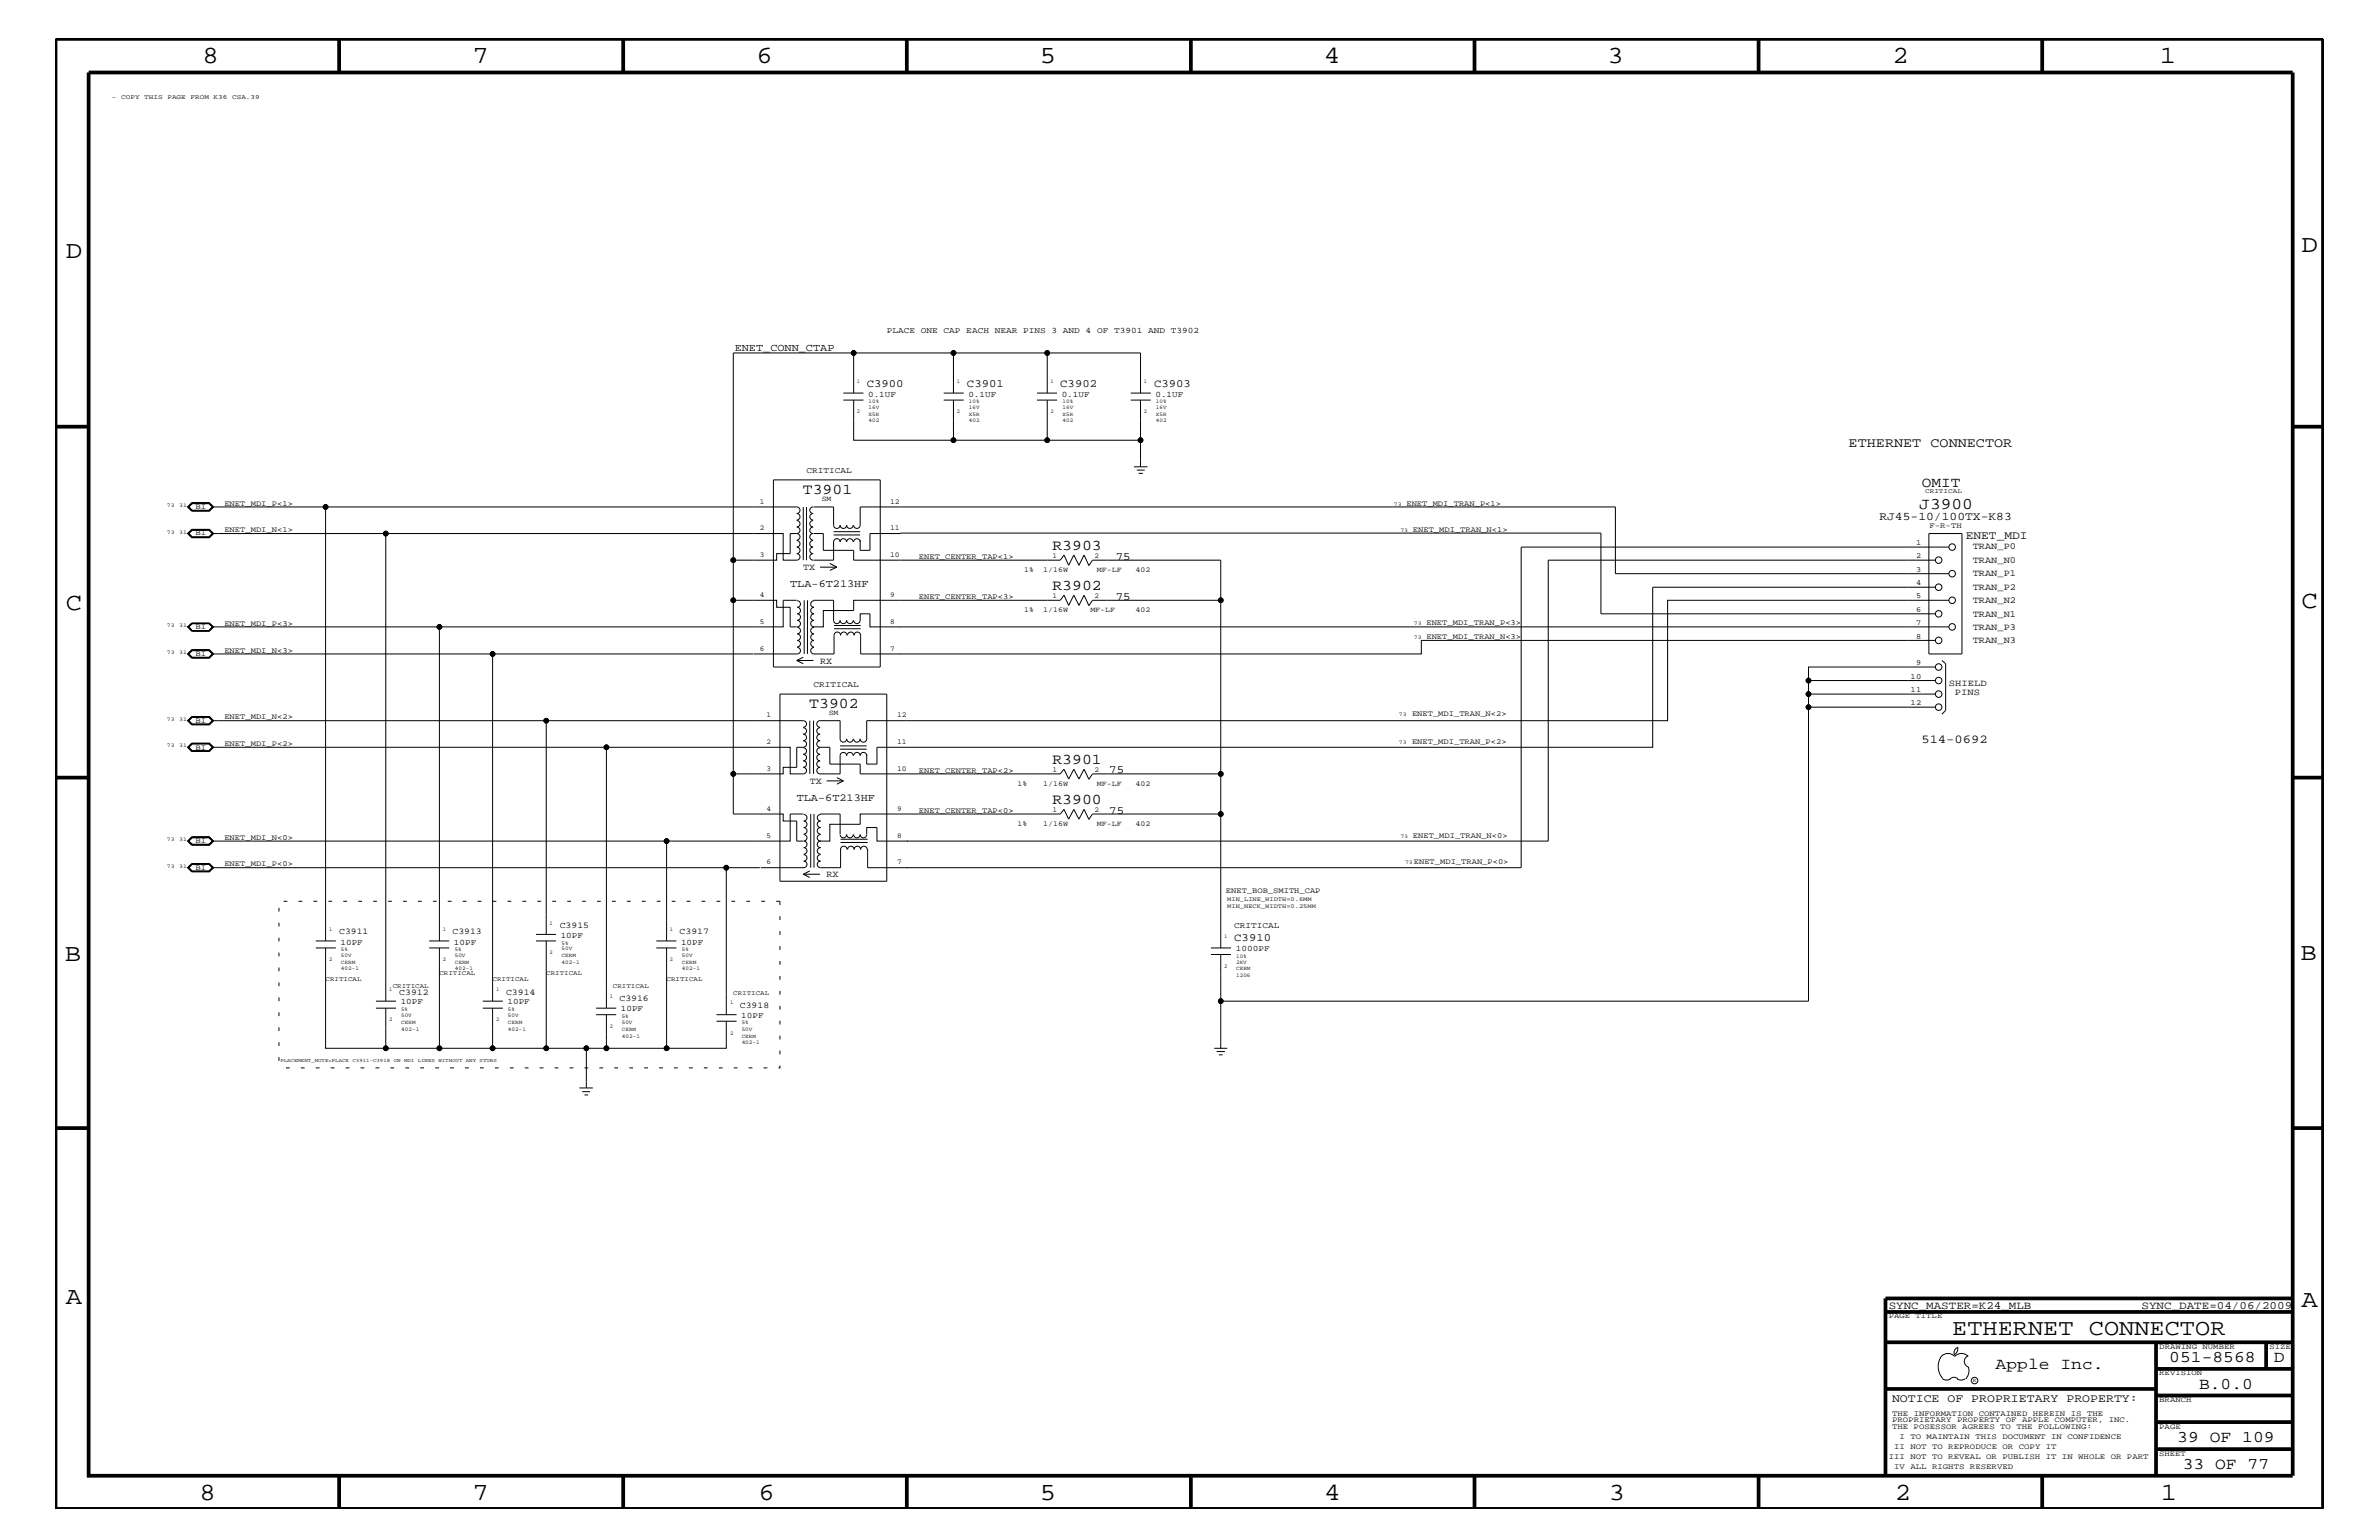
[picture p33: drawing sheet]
<svg xmlns="http://www.w3.org/2000/svg" width="432mm" height="279mm" viewBox="0 0 432 279" stroke-linecap="round" stroke-linejoin="round" font-family="sans-serif">
<defs><g id="words">
<g font-size="4.5">
<text x="36.7" y="11.5">8</text>
<text x="85.8" y="11.5">7</text>
<text x="137.3" y="11.5">6</text>
<text x="188.7" y="11.5">5</text>
<text x="240.3" y="11.5">4</text>
<text x="291.8" y="11.5">3</text>
<text x="343.5" y="11.5">2</text>
<text x="392" y="11.5">1</text>
<text x="11.9" y="46.8">D</text>
<text x="417.7" y="45.7">D</text>
<text x="11.9" y="110.6">C</text>
<text x="417.7" y="110.3">C</text>
<text x="11.8" y="174.3">B</text>
<text x="417.6" y="174.2">B</text>
<text x="11.9" y="236.7">A</text>
<text x="417.7" y="237.1">A</text>
<text x="36.2" y="272.1">8</text>
<text x="85.8" y="272.1">7</text>
<text x="137.7" y="272.1">6</text>
<text x="188.7" y="272.1">5</text>
<text x="240.4" y="272.1">4</text>
<text x="292" y="272.1">3</text>
<text x="343.9" y="272.1">2</text>
<text x="392.2" y="272.1">1</text>
</g>
<text font-size="4.1" x="354.3" y="242.3">ETHERNET CONNECTOR</text>
<g font-size="3">
<text x="348.4" y="92.4">J3900</text>
<text x="362.2" y="248.4">Apple Inc.</text>
<text x="393.7" y="247.1">051-8568</text>
<text x="399.2" y="252">B.0.0</text>
<text x="412.7" y="247.1">D</text>
<text x="395.2" y="261.6">39 OF 109</text>
<text x="396.2" y="266.6">33 OF 77</text>
</g>
<g font-size="2.7">
<text x="145.7" y="89.7">T3901</text>
<text x="191" y="99.9">R3903</text>
<text x="191" y="107.1">R3902</text>
<text x="146.9" y="128.5">T3902</text>
<text x="191" y="138.6">R3901</text>
<text x="191" y="145.9">R3900</text>
</g>
<text font-size="2.6" x="348.8" y="88.3">OMIT</text>
<text font-size="2.5" x="335.5" y="81.1">ETHERNET CONNECTOR</text>
<text font-size="2.2" x="348.7" y="134.7">514-0692</text>
<g font-size="2.1">
<text x="341.1" y="94.3">RJ45-10/100TX-K83</text>
<text x="356.8" y="97.7">ENET_MDI</text>
<text x="343.4" y="254.4">NOTICE OF PROPRIETARY PROPERTY:</text>
</g>
<g font-size="2">
<text x="157.3" y="70.1">C3900</text>
<text x="175.5" y="70.1">C3901</text>
<text x="192.4" y="70.1">C3902</text>
<text x="209.5" y="70.1">C3903</text>
<text x="202.5" y="101.5">75</text>
<text x="202.5" y="108.8">75</text>
<text x="201.3" y="140.3">75</text>
<text x="201.3" y="147.6">75</text>
<text x="224" y="170.7">C3910</text>
<text x="342.8" y="237.4">SYNC_MASTER=K24_MLB</text>
<text x="388.7" y="237.4">SYNC_DATE=04/06/2009</text>
</g>
<g font-size="1.9">
<text x="133.3" y="63.6">ENET_CONN_CTAP</text>
<text x="143.4" y="106.5">TLA-6T213HF</text>
<text x="144.6" y="145.3">TLA-6T213HF</text>
</g>
<g font-size="1.7">
<text x="358.1" y="99.7">TRAN_P0</text>
<text x="145.8" y="103.5">TX</text>
<text x="358.1" y="102.1">TRAN_N0</text>
<text x="358.1" y="107">TRAN_P2</text>
<text x="358.1" y="104.6">TRAN_P1</text>
<text x="358.1" y="111.9">TRAN_N1</text>
<text x="358.1" y="109.4">TRAN_N2</text>
<text x="358.1" y="116.7">TRAN_N3</text>
<text x="358.1" y="114.2">TRAN_P3</text>
<text x="148.8" y="120.4">RX</text>
<text x="353.7" y="124.4">SHIELD</text>
<text x="354.8" y="126">PINS</text>
<text x="147" y="142.3">TX</text>
<text x="150" y="159.2">RX</text>
</g>
<g font-size="1.6">
<text x="61.6" y="169.5">C3911</text>
<text x="82.1" y="169.5">C3913</text>
<text x="101.6" y="168.3">C3915</text>
<text x="123.4" y="169.5">C3917</text>
<text x="72.5" y="180.5">C3912</text>
<text x="91.9" y="180.5">C3914</text>
<text x="112.4" y="181.6">C3916</text>
<text x="134.3" y="182.9">C3918</text>
</g>
<g font-size="1.5">
<text x="161" y="60.4">PLACE ONE CAP EACH NEAR PINS 3 AND 4 OF T3901 AND T3902</text>
<text x="157.6" y="72">0.1UF</text>
<text x="175.8" y="72">0.1UF</text>
<text x="192.7" y="72">0.1UF</text>
<text x="209.7" y="72">0.1UF</text>
<text x="146.4" y="85.9">CRITICAL</text>
<text x="147.7" y="124.7">CRITICAL</text>
<text x="61.8" y="171.4">10PF</text>
<text x="82.4" y="171.4">10PF</text>
<text x="101.8" y="170.1">10PF</text>
<text x="123.6" y="171.4">10PF</text>
<text x="224" y="168.3">CRITICAL</text>
<text x="224.3" y="172.6">1000PF</text>
<text x="72.7" y="182.2">10PF</text>
<text x="92.1" y="182.2">10PF</text>
<text x="112.7" y="183.5">10PF</text>
<text x="134.5" y="184.7">10PF</text>
</g>
<g font-size="1.4">
<text x="35.5" y="92.3">BI</text>
<text x="40.7" y="91.7">ENET_MDI_P&lt;1&gt;</text>
<text x="137.9" y="91.4">1</text>
<text x="149.1" y="91">SM</text>
<text x="161.5" y="91.4">12</text>
<text x="255.3" y="91.7">ENET_MDI_TRAN_P&lt;1&gt;</text>
<text x="350.2" y="95.9">F-R-TH</text>
<text x="35.5" y="97.1">BI</text>
<text x="40.7" y="96.5">ENET_MDI_N&lt;1&gt;</text>
<text x="137.9" y="101">3</text>
<text x="137.9" y="96.2">2</text>
<text x="161.5" y="96.2">11</text>
<text x="161.5" y="101">10</text>
<text x="166.8" y="101.4">ENET_CENTER_TAP&lt;1&gt;</text>
<text x="191" y="101.3">1</text>
<text x="198.6" y="101.3">2</text>
<text x="256.5" y="96.5">ENET_MDI_TRAN_N&lt;1&gt;</text>
<text x="347.8" y="98.8">1</text>
<text x="347.8" y="101.3">2</text>
<text x="185.9" y="103.8">1%</text>
<text x="189.4" y="103.8">1/16W</text>
<text x="199.1" y="103.8">MF-LF</text>
<text x="206.1" y="103.8">402</text>
<text x="347.8" y="103.7">3</text>
<text x="347.8" y="106.1">4</text>
<text x="40.7" y="113.6">ENET_MDI_P&lt;3&gt;</text>
<text x="137.9" y="108.3">4</text>
<text x="137.9" y="113.1">5</text>
<text x="161.5" y="108.3">9</text>
<text x="161.5" y="113.1">8</text>
<text x="166.8" y="108.7">ENET_CENTER_TAP&lt;3&gt;</text>
<text x="185.9" y="111.1">1%</text>
<text x="189.4" y="111.1">1/16W</text>
<text x="191" y="108.6">1</text>
<text x="197.9" y="111.1">MF-LF</text>
<text x="198.6" y="108.6">2</text>
<text x="206.1" y="111.1">402</text>
<text x="258.9" y="113.4">ENET_MDI_TRAN_P&lt;3&gt;</text>
<text x="347.8" y="108.6">5</text>
<text x="347.8" y="111">6</text>
<text x="347.8" y="113.4">7</text>
<text x="35.5" y="114.2">BI</text>
<text x="35.5" y="119">BI</text>
<text x="40.7" y="118.4">ENET_MDI_N&lt;3&gt;</text>
<text x="137.9" y="118.1">6</text>
<text x="161.5" y="118.1">7</text>
<text x="258.9" y="115.9">ENET_MDI_TRAN_N&lt;3&gt;</text>
<text x="347.8" y="115.9">8</text>
<text x="346.8" y="123.1">10</text>
<text x="346.8" y="125.5">11</text>
<text x="347.8" y="120.7">9</text>
<text x="35.5" y="131.1">BI</text>
<text x="40.7" y="130.5">ENET_MDI_N&lt;2&gt;</text>
<text x="139.1" y="130.2">1</text>
<text x="150.4" y="129.7">SM</text>
<text x="162.8" y="130.2">12</text>
<text x="256.3" y="130">ENET_MDI_TRAN_N&lt;2&gt;</text>
<text x="346.8" y="128">12</text>
<text x="35.5" y="136">BI</text>
<text x="40.7" y="135.3">ENET_MDI_P&lt;2&gt;</text>
<text x="139.1" y="135">2</text>
<text x="162.8" y="135">11</text>
<text x="256.3" y="135">ENET_MDI_TRAN_P&lt;2&gt;</text>
<text x="139.1" y="139.8">3</text>
<text x="162.8" y="139.8">10</text>
<text x="166.8" y="140.2">ENET_CENTER_TAP&lt;2&gt;</text>
<text x="184.7" y="142.6">1%</text>
<text x="189.4" y="142.6">1/16W</text>
<text x="191" y="140.1">1</text>
<text x="198.6" y="140.1">2</text>
<text x="199.1" y="142.6">MF-LF</text>
<text x="206.1" y="142.6">402</text>
<text x="139.1" y="147.1">4</text>
<text x="162.8" y="147.1">9</text>
<text x="166.8" y="147.5">ENET_CENTER_TAP&lt;0&gt;</text>
<text x="184.7" y="149.9">1%</text>
<text x="189.4" y="149.9">1/16W</text>
<text x="191" y="147.3">1</text>
<text x="198.6" y="147.3">2</text>
<text x="199.1" y="149.9">MF-LF</text>
<text x="206.1" y="149.9">402</text>
<text x="35.5" y="152.9">BI</text>
<text x="40.7" y="152.3">ENET_MDI_N&lt;0&gt;</text>
<text x="139.1" y="152">5</text>
<text x="162.8" y="152">8</text>
<text x="256.5" y="152">ENET_MDI_TRAN_N&lt;0&gt;</text>
<text x="35.5" y="157.8">BI</text>
<text x="40.7" y="157.2">ENET_MDI_P&lt;0&gt;</text>
<text x="139.1" y="156.8">6</text>
<text x="162.8" y="156.8">7</text>
<text x="222.5" y="162">ENET_BOB_SMITH_CAP</text>
<text x="256.6" y="156.8">ENET_MDI_TRAN_P&lt;0&gt;</text>
<text x="342.8" y="239.2">PAGE TITLE</text>
<text x="391.9" y="244.7">DRAWING NUMBER</text>
<text x="411.9" y="244.7">SIZE</text>
<text x="391.9" y="249.5">REVISION</text>
<text x="343.4" y="256.8">THE INFORMATION CONTAINED HEREIN IS THE</text>
<text x="391.9" y="254.4">BRANCH</text>
<text x="343.4" y="259.3">THE POSESSOR AGREES TO THE FOLLOWING:</text>
<text x="343.4" y="258">PROPRIETARY PROPERTY OF APPLE COMPUTER, INC.</text>
<text x="343.8" y="262.9">II NOT TO REPRODUCE OR COPY IT</text>
<text x="344.8" y="261.1">I TO MAINTAIN THIS DOCUMENT IN CONFIDENCE</text>
<text x="391.9" y="259.3">PAGE</text>
<text x="342.8" y="264.7">III NOT TO REVEAL OR PUBLISH IT IN WHOLE OR PART</text>
<text x="343.8" y="266.6">IV ALL RIGHTS RESERVED</text>
<text x="391.9" y="264.1">SHEET</text>
</g>
<g font-size="1.2">
<text x="20.3" y="18">-</text>
<text x="22" y="18">COPY</text>
<text x="26.2" y="18">THIS</text>
<text x="30.4" y="18">PAGE</text>
<text x="34.6" y="18">FROM</text>
<text x="38.8" y="18">K36</text>
<text x="42.1" y="18">CSA.39</text>
<text x="349.4" y="89.5">CRITICAL</text>
<text x="59.1" y="178">CRITICAL</text>
<text x="71.3" y="179.3">CRITICAL</text>
<text x="79.8" y="176.8">CRITICAL</text>
<text x="89.4" y="178">CRITICAL</text>
<text x="99.1" y="176.8">CRITICAL</text>
<text x="111.3" y="179.3">CRITICAL</text>
<text x="121" y="178">CRITICAL</text>
<text x="133.1" y="180.5">CRITICAL</text>
</g>
<g font-size="1.1">
<text x="222.8" y="164.7">MIN_NECK_WIDTH=0.25MM</text>
<text x="222.8" y="163.5">MIN_LINE_WIDTH=0.6MM</text>
</g>
<g font-size="1">
<text x="155.5" y="69.5">1</text>
<text x="173.7" y="69.5">1</text>
<text x="190.7" y="69.5">1</text>
<text x="207.6" y="69.5">1</text>
<text x="155.5" y="75">2</text>
<text x="157.6" y="75.5">X5R</text>
<text x="157.6" y="73.2">10%</text>
<text x="157.6" y="76.7">402</text>
<text x="157.6" y="74.3">16V</text>
<text x="173.7" y="75">2</text>
<text x="175.9" y="73.2">10%</text>
<text x="175.9" y="74.3">16V</text>
<text x="175.9" y="75.5">X5R</text>
<text x="175.9" y="76.7">402</text>
<text x="190.7" y="75">2</text>
<text x="192.9" y="75.5">X5R</text>
<text x="192.9" y="74.3">16V</text>
<text x="192.9" y="76.7">402</text>
<text x="192.9" y="73.2">10%</text>
<text x="207.6" y="75">2</text>
<text x="209.8" y="73.2">10%</text>
<text x="209.8" y="75.5">X5R</text>
<text x="209.8" y="74.3">16V</text>
<text x="209.8" y="76.7">402</text>
<text x="30.3" y="92">73</text>
<text x="32.5" y="92">31</text>
<text x="253" y="91.7">73</text>
<text x="30.3" y="96.8">73</text>
<text x="32.5" y="96.8">31</text>
<text x="254.2" y="96.5">73</text>
<text x="30.3" y="113.7">73</text>
<text x="32.5" y="113.7">31</text>
<text x="256.6" y="113.4">73</text>
<text x="30.3" y="118.6">73</text>
<text x="32.5" y="118.6">31</text>
<text x="256.6" y="115.9">73</text>
<text x="30.3" y="130.8">73</text>
<text x="32.5" y="130.8">31</text>
<text x="253.9" y="130">73</text>
<text x="30.3" y="135.6">73</text>
<text x="32.5" y="135.6">31</text>
<text x="253.9" y="135">73</text>
<text x="30.3" y="152.6">73</text>
<text x="32.5" y="152.6">31</text>
<text x="254.2" y="152">73</text>
<text x="30.3" y="157.4">73</text>
<text x="32.5" y="157.4">31</text>
<text x="255" y="156.8">73</text>
<text x="99.7" y="167.8">1</text>
<text x="59.8" y="168.9">1</text>
<text x="61.9" y="173.7">50V</text>
<text x="61.9" y="172.6">5%</text>
<text x="80.3" y="168.9">1</text>
<text x="82.5" y="173.7">50V</text>
<text x="82.5" y="172.6">5%</text>
<text x="99.7" y="173.2">2</text>
<text x="101.9" y="171.4">5%</text>
<text x="101.9" y="173.7">CERM</text>
<text x="101.9" y="172.4">50V</text>
<text x="121.6" y="168.9">1</text>
<text x="123.8" y="173.7">50V</text>
<text x="123.8" y="172.6">5%</text>
<text x="222.2" y="170.1">1</text>
<text x="224.4" y="173.8">10%</text>
<text x="59.8" y="174.4">2</text>
<text x="61.9" y="176.1">402-1</text>
<text x="61.9" y="174.9">CERM</text>
<text x="70.6" y="179.9">1</text>
<text x="80.3" y="174.4">2</text>
<text x="82.5" y="176.1">402-1</text>
<text x="82.5" y="174.9">CERM</text>
<text x="90.1" y="179.9">1</text>
<text x="101.9" y="174.9">402-1</text>
<text x="121.6" y="174.4">2</text>
<text x="123.8" y="176.1">402-1</text>
<text x="123.8" y="174.9">CERM</text>
<text x="222.2" y="175.6">2</text>
<text x="224.4" y="176.1">CERM</text>
<text x="224.4" y="177.3">1206</text>
<text x="224.4" y="174.9">2KV</text>
<text x="70.6" y="185.3">2</text>
<text x="72.8" y="183.5">5%</text>
<text x="72.8" y="184.6">50V</text>
<text x="72.8" y="185.8">CERM</text>
<text x="90.1" y="185.3">2</text>
<text x="92.2" y="184.6">50V</text>
<text x="92.2" y="185.8">CERM</text>
<text x="92.2" y="183.5">5%</text>
<text x="110.7" y="181">1</text>
<text x="112.9" y="185.8">50V</text>
<text x="112.9" y="184.7">5%</text>
<text x="132.5" y="182.2">1</text>
<text x="134.6" y="185.9">5%</text>
<text x="72.8" y="187">402-1</text>
<text x="92.2" y="187">402-1</text>
<text x="110.7" y="186.5">2</text>
<text x="112.9" y="188.2">402-1</text>
<text x="112.9" y="187">CERM</text>
<text x="132.5" y="187.7">2</text>
<text x="134.6" y="189.4">402-1</text>
<text x="134.6" y="188.2">CERM</text>
<text x="134.6" y="187">50V</text>
<text x="358.1" y="250.7">R</text>
</g>
<text font-size=".9" x="50.9" y="192.6">PLACEMENT_NOTE=PLACE C3911-C3918 ON MDI LINES WITHOUT ANY STUBS</text>
</g></defs>
<g fill="none" stroke="#000" stroke-width=".18">
<path d="M153.1 72.6h3.6M153.1 71.3h3.6M154.9 64h-21.8v37.6h7.9v-1.2h2.4v-3.6h1.2M154.9 72.6v7.3h18.2M171.3 72.6h3.6M171.3 71.3h3.6M173.1 72.6v7.3h17M173.1 64h-18.2v7.3M188.2 72.6h3.7M188.2 71.3h3.7M190.1 72.6v7.3h16.9M190.1 71.3v-7.3h16.9v7.3"/>
<path d="M190.1 64h-17v7.3M205.2 72.6h3.7M205.2 71.3h3.7M207 72.6v12.1M34.8 91.2h3.1l.8 .8-.8 .7h-3.1l-.7-.7zM34.8 91.2h3.2l.8 .8-.8 .7h-3.2l-.8-.7zM34.8 96.1h3.1l.8 .7-.8 .7h-3.1l-.7-.7zM34.8 96h3.2l.8 .8-.8 .8h-3.2l-.8-.8zM34.9 91.3h3l.7 .7-.7 .7h-3l-.7-.7zM34.9 96.1h3l.7 .7-.7 .7h-3l-.7-.7zM38.5 92l-.6 .6h-3l-.6-.6 .6-.6h3l.6 .6h20.6M38.5 96.8l-.6 .6h-3l-.6-.6 .6-.6h3l.6 .6h103.7v4.8h2.4a.59 .59 0 0 0 .6-.6 .59 .59 0 0 0-.6-.6 .59 .59 0 0 0 .6-.5 .59 .59 0 0 0-.6-.6 .59 .59 0 0 0 .6-.6 .59 .59 0 0 0-.6-.6"/>
<path d="M70 96.8v84.8M140.4 87.1h19.4v33.9h-19.4zM144.6 96.8a.59 .59 0 0 1 .6 .6 .59 .59 0 0 1-.6 .6M144.6 94.4a.59 .59 0 0 1 .6 .6 .59 .59 0 0 1-.6 .6 .59 .59 0 0 1 .6 .6 .59 .59 0 0 1-.6 .6M144.6 94.3a.59 .59 0 0 0 .6-.6 .59 .59 0 0 0-.6-.5 .59 .59 0 0 0 .6-.6 .59 .59 0 0 0-.6-.6h-85.5v78.7M145.8 92v9.6M146.4 92v9.6M147.6 98.1a.59 .59 0 0 0-.6 .6 .59 .59 0 0 0 .6 .6 .59 .59 0 0 0-.6 .6 .59 .59 0 0 0 .6 .5 .59 .59 0 0 0-.6 .6 .59 .59 0 0 0 .6 .6M147.6 94.4a.59 .59 0 0 0-.6 .6 .59 .59 0 0 0 .6 .6 .59 .59 0 0 0-.6 .6 .59 .59 0 0 0 .6 .6 .59 .59 0 0 0-.6 .6 .59 .59 0 0 0 .6 .6M147.6 92a.59 .59 0 0 0-.6 .6 .59 .59 0 0 0 .6 .6 .59 .59 0 0 0-.6 .6 .59 .59 0 0 0 .6 .5M147.7 92h3.6v3.3a.59 .59 0 0 0 .6 .6 .59 .59 0 0 0 .6-.6 .59 .59 0 0 0 .6 .6 .59 .59 0 0 0 .6-.6 .59 .59 0 0 0 .6 .6 .59 .59 0 0 0 .6-.6M147.7 96.8h1.7v3.1h5.5v1.7h37.5l.7-.9 .9 1.9 .9-1.9 .9 1.9 1-1.9 .8 1.9"/>
<path d="M151.3 96.5h4.8M151.3 97.1h4.8M154.9 98.3a.59 .59 0 0 0-.6-.6 .59 .59 0 0 0-.6 .6 .59 .59 0 0 0-.6-.6 .59 .59 0 0 0-.6 .6 .59 .59 0 0 0-.6-.6 .59 .59 0 0 0-.6 .6v3.3h-3.6M154.9 95.3a.59 .59 0 0 0 .6 .6 .59 .59 0 0 0 .6-.6v-3.3h137.1v12.1h60.5M154.9 98.3a.59 .59 0 0 1 .6-.6 .59 .59 0 0 1 .6 .6M156.1 98v1.9h1.8v-3.1l132.7-.1v14.7h60.7M205.8 84.7h2.5M206.3 85.3h1.5M206.7 85.9h.7M350.1 96.8h6v21.8h-6zM353.7 99.3h-77.6v58.1h-118.6v-3.4M34.8 113.1h3.1l.8 .6-.8 .8h-3.1"/>
<path d="M34.8 113.1h3.2l.8 .6-.8 .8h-3.2M34.8 113.1l-.8 .6 .8 .8M34.8 113.1l-.7 .6 .7 .8M34.8 117.9h3.1l.8 .7-.8 .7h-3.1l-.7-.7zM34.8 117.9h3.2l.8 .7-.8 .8h-3.2l-.8-.8zM34.9 113.1h3l.7 .6-.7 .7h-3M34.9 113.1l-.7 .6 .7 .7M34.9 113.1l-.6 .6 .6 .7M34.9 118h3l.7 .6-.7 .7h-3l-.7-.7zM38.5 113.7l-.6 .7h-3M38.5 118.6l-.6 .6h-3l-.6-.6 .6-.5h3l.6 .5h98.2M79.8 113.7v57"/>
<path d="M89.4 118.6v63M133.1 108.9v38.8h9.1v1.3h2.4v3.6h1.2M133.1 101.6v7.3h7.9v1.3h2.4v3.5h1.2M144.6 108.9h-2.4v4.8h-103.7l-.6-.6h-3M144.6 119.8h3.1M144.6 119.8l1.2 .6M144.7 113.8a.59 .59 0 0 1 .6 .6 .59 .59 0 0 1-.6 .6 .59 .59 0 0 1 .6 .6 .59 .59 0 0 1-.6 .6 .59 .59 0 0 1 .6 .6 .59 .59 0 0 1-.6 .6M144.7 117.5a.59 .59 0 0 1 .6 .5 .59 .59 0 0 1-.6 .6h-7.9M144.7 109a.59 .59 0 0 1 .6 .6 .59 .59 0 0 1-.6 .6 .59 .59 0 0 1 .6 .6 .59 .59 0 0 1-.6 .6 .59 .59 0 0 1 .6 .6 .59 .59 0 0 1-.6 .6 .59 .59 0 0 1 .6 .5 .59 .59 0 0 1-.6 .6M145.8 119.2l-1.2 .6M146 108.9v9.7M146.6 108.9v9.7"/>
<path d="M147.7 108.9h3.6v3.7a.59 .59 0 0 0 .6 .5 .59 .59 0 0 0 .6-.5 .59 .59 0 0 0 .6 .5 .59 .59 0 0 0 .6-.5 .59 .59 0 0 0 .6 .5 .59 .59 0 0 0 .6-.5M147.7 113.8a.59 .59 0 0 0-.5 .6 .59 .59 0 0 0 .5 .6 .59 .59 0 0 0-.5 .6 .59 .59 0 0 0 .6 .6 .59 .59 0 0 0-.6 .6 .59 .59 0 0 0 .6 .6M147.7 109a.59 .59 0 0 0-.5 .6 .59 .59 0 0 0 .5 .6 .59 .59 0 0 0-.5 .6 .59 .59 0 0 0 .5 .6 .59 .59 0 0 0-.5 .6 .59 .59 0 0 0 .5 .6 .59 .59 0 0 0-.5 .5 .59 .59 0 0 0 .6 .6M148.8 102.9h3.1M150.6 102.2l1.3 .7M151.4 113.5h4.8M151.4 114.1h4.8M151.9 102.9l-1.3 .6M153.8 115.3a.59 .59 0 0 0-.6-.6 .59 .59 0 0 0-.6 .6 .59 .59 0 0 0-.6-.6 .59 .59 0 0 0-.6 .6v3.3h-3.6a.59 .59 0 0 1-.6-.5 .59 .59 0 0 1 .5-.6M153.8 115.3a.59 .59 0 0 1 .6-.6 .59 .59 0 0 1 .6 .6 .59 .59 0 0 1 .6-.6 .59 .59 0 0 1 .6 .6v3.3h7.3M154.9 112.6a.59 .59 0 0 0 .6 .5 .59 .59 0 0 0 .6-.5v-1.2h1.8v2.3h5.6M163.4 113.7h190.3"/>
<path d="M197.6 109.8l-.8-1.8-1 1.8-.9-1.8-.9 1.8-.9-1.8-.7 .9h-37.5v1.9h-5.5v2.9h-1.7M197.6 102.6l.7-1h23.3v7.3M221.6 108.9v31.5h-23.3l-.7 1M221.6 108.9h-23.3l-.7 1M351.3 116.2h-93.3v2.4h-94.6M351.3 106.5h-51.3v29.1h-140.8v3h-1.9v-1.8M351.3 101.6h-70.3v51h-116.4M352.5 119.8l.6 .6v8.5l-.6 .7M353.7 108.9h-51v21.9h-145.4v3.3a.59 .59 0 0 1-.6 .5 .59 .59 0 0 1-.6-.5 .59 .59 0 0 1-.6 .5 .59 .59 0 0 1-.6-.5M34 135.6l.8-.8h3.2l.8 .8-.8 .7h-3.2zM34.1 130.8l.7-.7h3.1l.8 .7-.8 .6h-3.1zM34.1 135.6l.7-.7h3.1l.8 .7-.8 .7h-3.1z"/>
<path d="M34.2 130.8l.7-.7h3l.7 .7-.7 .6h-3zM34.2 135.6l.7-.7h3l.7 .7-.7 .7h-3zM34.8 130h3.2l.8 .8-.8 .7h-3.2l-.8-.7zM38.5 130.8l-.6 .5h-3l-.6-.5 .6-.6h3l.6 .6h107.3a.59 .59 0 0 1 .6 .5 .59 .59 0 0 1-.6 .6M38.5 135.6l-.6 .6h-3l-.6-.6 .6-.6h3l.6 .6h104.9v4.8h2.4a.59 .59 0 0 0 .6-.6 .59 .59 0 0 0-.6-.6 .59 .59 0 0 0 .6-.6 .59 .59 0 0 0-.6-.6 .59 .59 0 0 0 .6-.6 .59 .59 0 0 0-.6-.6 .59 .59 0 0 0 .6-.5 .59 .59 0 0 0-.6-.6M99.1 130.8v38.7M110.1 135.6v47.3M141.6 125.9h19.4v34h-19.4zM145.8 132a.59 .59 0 0 1 .6 .6 .59 .59 0 0 1-.6 .6 .59 .59 0 0 1 .6 .6 .59 .59 0 0 1-.6 .6 .59 .59 0 0 1 .6 .6 .59 .59 0 0 1-.6 .6h-1.2v3.6h-2.4v1.2h-9.1M147 130.8v9.6M147.7 130.8v9.6M148.8 135.7a.59 .59 0 0 0-.5 .6 .59 .59 0 0 0 .5 .5 .59 .59 0 0 0-.5 .6 .59 .59 0 0 0 .5 .6 .59 .59 0 0 0-.5 .6 .59 .59 0 0 0 .5 .6 .59 .59 0 0 0-.5 .6 .59 .59 0 0 0 .6 .6h3.6v-3.3a.59 .59 0 0 1 .6-.6 .59 .59 0 0 1 .6 .6 .59 .59 0 0 1 .6-.6 .59 .59 0 0 1 .6 .6"/>
<path d="M148.8 132a.59 .59 0 0 0-.5 .6 .59 .59 0 0 0 .5 .6 .59 .59 0 0 0-.5 .6 .59 .59 0 0 0 .6 .6 .59 .59 0 0 0-.6 .6 .59 .59 0 0 0 .6 .6h1.7v3h5.5v1.8h36.3l.7-.8 .9 1.7 .9-1.7 .9 1.7 1-1.7 .8 1.7M148.9 131.9a.59 .59 0 0 1-.6-.5 .59 .59 0 0 1 .5-.6h3.7v3.3a.59 .59 0 0 0 .6 .5 .59 .59 0 0 0 .6-.5 .59 .59 0 0 0 .6 .5 .59 .59 0 0 0 .6-.5M152.5 135.3h4.8M152.5 135.9h4.8M154.9 137.1a.59 .59 0 0 1 .6-.6 .59 .59 0 0 1 .6 .6 .59 .59 0 0 1 .6-.6 .59 .59 0 0 1 .6 .6M328.3 128.3v53.3h-106.7M328.3 123.5v2.4M351.3 125.9h-23v2.4h23M351.3 121h-23v2.5h23M34 157.4l.8-.7h3.2l.8 .7-.8 .8h-3.2zM34.1 157.4l.7-.7h3.1l.8 .7-.8 .7h-3.1zM34.2 157.4l.7-.7h3l.7 .7-.7 .7h-3z"/>
<path d="M34.8 151.8h3.1l.8 .8-.8 .7h-3.1l-.7-.7zM34.8 151.8h3.2l.8 .8-.8 .8h-3.2l-.8-.8zM34.9 151.9h3l.7 .7-.7 .6h-3l-.7-.6zM38.5 152.6l-.6 .6h-3M38.5 157.4l-.6 .6h-3l-.6-.6 .6-.6h3l.6 .6h99.4M121 152.6v18.1M131.8 157.4v26.7M138.1 157.4h7.9M145.8 147.7h-2.4v4.9h-104.9l-.6-.6h-3l-.6 .6 .6 .6M145.8 158.6h3M145.8 158.6l1.2 .6M145.9 155.1a.59 .59 0 0 1 .6 .5 .59 .59 0 0 1-.6 .6 .59 .59 0 0 1 .6 .6 .59 .59 0 0 1-.6 .6"/>
<path d="M145.9 151.4a.59 .59 0 0 1 .6 .6 .59 .59 0 0 1-.6 .6 .59 .59 0 0 1 .6 .6 .59 .59 0 0 1-.6 .6 .59 .59 0 0 1 .6 .6 .59 .59 0 0 1-.6 .6M145.9 147.8a.59 .59 0 0 1 .6 .6 .59 .59 0 0 1-.6 .6 .59 .59 0 0 1 .6 .5 .59 .59 0 0 1-.6 .6 .59 .59 0 0 1 .6 .6 .59 .59 0 0 1-.6 .6M147 158l-1.2 .6M147.2 147.7v9.7M147.7 147.7v9.7M148.8 147.7h3.7v3.6M148.9 151.4a.59 .59 0 0 0-.6 .6 .59 .59 0 0 0 .6 .6 .59 .59 0 0 0-.6 .6 .59 .59 0 0 0 .6 .6 .59 .59 0 0 0-.6 .6 .59 .59 0 0 0 .6 .6M148.9 147.8a.59 .59 0 0 0-.6 .6 .59 .59 0 0 0 .6 .6 .59 .59 0 0 0-.6 .5 .59 .59 0 0 0 .6 .6 .59 .59 0 0 0-.6 .6 .59 .59 0 0 0 .6 .6M150 141.7h3.1M151.9 141.1l1.2 .6M152.5 151.4a.59 .59 0 0 0 .6 .6 .59 .59 0 0 0 .6-.6 .59 .59 0 0 0 .6 .6 .59 .59 0 0 0 .6-.6M152.6 154v3.4h-3.7a.59 .59 0 0 1-.6-.6 .59 .59 0 0 1 .6-.6 .59 .59 0 0 1-.6-.5 .59 .59 0 0 1 .6-.6"/>
<path d="M152.6 154.1a.59 .59 0 0 1 .6-.6 .59 .59 0 0 1 .6 .6M152.6 152.3h4.9M152.6 152.9h4.9M153.1 141.7l-1.2 .6M153.8 154.1a.59 .59 0 0 1 .6-.6 .59 .59 0 0 1 .6 .6 .59 .59 0 0 1 .6-.6 .59 .59 0 0 1 .6 .6 .59 .59 0 0 1 .6-.6 .59 .59 0 0 1 .6 .6M154.9 151.4a.59 .59 0 0 0 .6 .6 .59 .59 0 0 0 .6-.6 .59 .59 0 0 0 .6 .6 .59 .59 0 0 0 .6-.6M157.3 151.3v-1.2h1.9v2.5h5.6M197.6 148.6l-.8-1.8-1 1.8-.9-1.8-.9 1.8-.9-1.8-.7 .9h-36.3v1.8h-5.5v3.1h-1.8M221.6 140.4v7.3h-23.3l-.7 1M221.6 147.7v24.3M57.3 172h3.7M57.3 170.7h3.7"/>
<path d="M59.1 172v18.2h10.9v-7.3M77.9 172h3.6M77.9 170.7h3.6M79.8 172v18.2h9.6v-7.3M97.3 170.7h3.6M97.3 169.5h3.6M99.1 170.7v19.5M119.1 172h3.7M119.1 170.7h3.7M121 172v18.2h-10.9M219.8 172h3.6M219.8 173.2h3.6"/>
<path d="M221.6 173.2v17M68.2 182.9h3.7M68.2 181.6h3.7M70 190.2h9.8M87.6 182.9h3.7M87.6 181.6h3.7M89.4 190.2h9.7M105.2 197.4h2.4M105.7 198.1h1.4M106.1 198.7h.7M106.4 190.2v7.2M108.2 182.9h3.6"/>
<path d="M108.2 184.1h3.6M110.1 184.1v6.1h-11M130 184.1h3.7M130 185.3h3.7M131.8 185.3v4.9h-10.8M220.4 190.2h2.4M220.8 190.8h1.5M221.2 191.4h.7M352.3 246.1a1.69 1.69 0 0 1 2.5 0 1.72 1.72 0 0 1 2.4 0M352.4 246a3.2 3.2 0 0 0 .4 4.3l.8 .1 .4-.2M354 250.2l.7-.3 .7 .3M355.2 250.2l.7 .2 .7-.2"/>
<path d="M355.3 244.4v.3a1.18 1.18 0 0 1-.6 1.1M355.4 244.4a.99 .99 0 0 0-.6 1.4M357.2 246a1.04 1.04 0 0 0-.7 1 1.04 1.04 0 0 0 .7 1M357.3 248l.1 .7a2.11 2.11 0 0 1-.6 1.5"/>
<circle cx="154.9" cy="64" r=".42"/>
<circle cx="173.1" cy="64" r=".42"/>
<circle cx="173.1" cy="79.9" r=".42"/>
<circle cx="190.1" cy="64" r=".42"/>
<circle cx="190.1" cy="79.9" r=".42"/>
<circle cx="207" cy="79.9" r=".42"/>
<circle cx="59.1" cy="92" r=".42"/>
<circle cx="70" cy="96.8" r=".42"/>
<circle cx="354.3" cy="99.3" r=".59"/>
<circle cx="79.8" cy="113.7" r=".42"/>
<circle cx="89.4" cy="118.6" r=".42"/>
<circle cx="133.1" cy="101.6" r=".42"/>
<circle cx="133.1" cy="108.9" r=".42"/>
<circle cx="221.6" cy="108.9" r=".42"/>
<circle cx="351.9" cy="116.2" r=".59"/>
<circle cx="351.9" cy="111.4" r=".59"/>
<circle cx="351.9" cy="101.6" r=".59"/>
<circle cx="351.9" cy="106.5" r=".59"/>
<circle cx="354.3" cy="108.9" r=".59"/>
<circle cx="354.3" cy="104.1" r=".59"/>
<circle cx="354.3" cy="113.7" r=".59"/>
<circle cx="99.1" cy="130.8" r=".42"/>
<circle cx="110.1" cy="135.6" r=".42"/>
<circle cx="328.3" cy="128.3" r=".42"/>
<circle cx="328.3" cy="123.5" r=".42"/>
<circle cx="328.3" cy="125.9" r=".42"/>
<circle cx="351.9" cy="125.9" r=".59"/>
<circle cx="351.9" cy="128.3" r=".59"/>
<circle cx="351.9" cy="121" r=".59"/>
<circle cx="351.9" cy="123.5" r=".59"/>
<circle cx="121" cy="152.6" r=".42"/>
<circle cx="131.8" cy="157.4" r=".42"/>
<circle cx="133.1" cy="140.4" r=".42"/>
<circle cx="221.6" cy="147.7" r=".42"/>
<circle cx="221.6" cy="140.4" r=".42"/>
<circle cx="70" cy="190.2" r=".42"/>
<circle cx="79.8" cy="190.2" r=".42"/>
<circle cx="89.4" cy="190.2" r=".42"/>
<circle cx="99.1" cy="190.2" r=".42"/>
<circle cx="106.4" cy="190.2" r=".42"/>
<circle cx="110.1" cy="190.2" r=".42"/>
<circle cx="121" cy="190.2" r=".42"/>
<circle cx="221.6" cy="181.6" r=".42"/>
<circle cx="358.4" cy="250.5" r=".59"/>
</g>
<g fill="none" stroke="#000" stroke-width=".68" stroke-linecap="butt">
<path d="M10.1 7.1h411.5v266.7h-411.5zM16.1 13.2h400v254.5h-400zM61.6 7.1v6.1M113.1 7.1v6.1M164.6 7.1v6.1M216.2 7.1v6.1M267.6 7.1v6.1M319.2 7.1v6.1M370.7 7.1v6.1M10.1 77.4h6M416.1 77.4h5.5M10.1 141.1h6"/>
<path d="M416.1 141.1h5.5M10.1 204.7h6M416.1 204.7h5.5M342.2 238h73.9M416.1 235.6h-73.9v32.1M342.2 243.5h73.9M342.2 252h49.1M391.3 243.5v24.2M391.3 258h24.8M391.3 253.2h24.8M391.3 248.4h24.8M411.3 243.5v4.9"/>
<path d="M61.6 267.7v6.1M113.1 267.7v6.1M164.6 267.7v6.1M216.2 268v5.8M267.6 267.7v6.1M319.2 267.7v6.1M370.7 267.7v6.1M391.3 262.9h24.8"/>
</g>
<path d="M141.6 163.5h-91v30.2M141.6 163.5v30.2h-91" fill="none" stroke="#000" stroke-width=".18" stroke-dasharray=".7 2" stroke-linecap="butt"/>
<g fill="#000">
<circle cx="154.9" cy="64" r=".42"/>
<circle cx="173.1" cy="64" r=".42"/>
<circle cx="173.1" cy="79.9" r=".42"/>
<circle cx="190.1" cy="64" r=".42"/>
<circle cx="190.1" cy="79.9" r=".42"/>
<circle cx="207" cy="79.9" r=".42"/>
<circle cx="59.1" cy="92" r=".42"/>
<circle cx="70" cy="96.8" r=".42"/>
<circle cx="79.8" cy="113.7" r=".42"/>
<circle cx="89.4" cy="118.6" r=".42"/>
<circle cx="133.1" cy="101.6" r=".42"/>
<circle cx="133.1" cy="108.9" r=".42"/>
<circle cx="221.6" cy="108.9" r=".42"/>
<circle cx="99.1" cy="130.8" r=".42"/>
<circle cx="110.1" cy="135.6" r=".42"/>
<circle cx="328.3" cy="128.3" r=".42"/>
<circle cx="328.3" cy="123.5" r=".42"/>
<circle cx="328.3" cy="125.9" r=".42"/>
<circle cx="121" cy="152.6" r=".42"/>
<circle cx="131.8" cy="157.4" r=".42"/>
<circle cx="133.1" cy="140.4" r=".42"/>
<circle cx="221.6" cy="147.7" r=".42"/>
<circle cx="221.6" cy="140.4" r=".42"/>
<circle cx="70" cy="190.2" r=".42"/>
<circle cx="79.8" cy="190.2" r=".42"/>
<circle cx="89.4" cy="190.2" r=".42"/>
<circle cx="99.1" cy="190.2" r=".42"/>
<circle cx="106.4" cy="190.2" r=".42"/>
<circle cx="110.1" cy="190.2" r=".42"/>
<circle cx="121" cy="190.2" r=".42"/>
<circle cx="221.6" cy="181.6" r=".42"/>
</g>
<use href="#words"/>
</svg>
